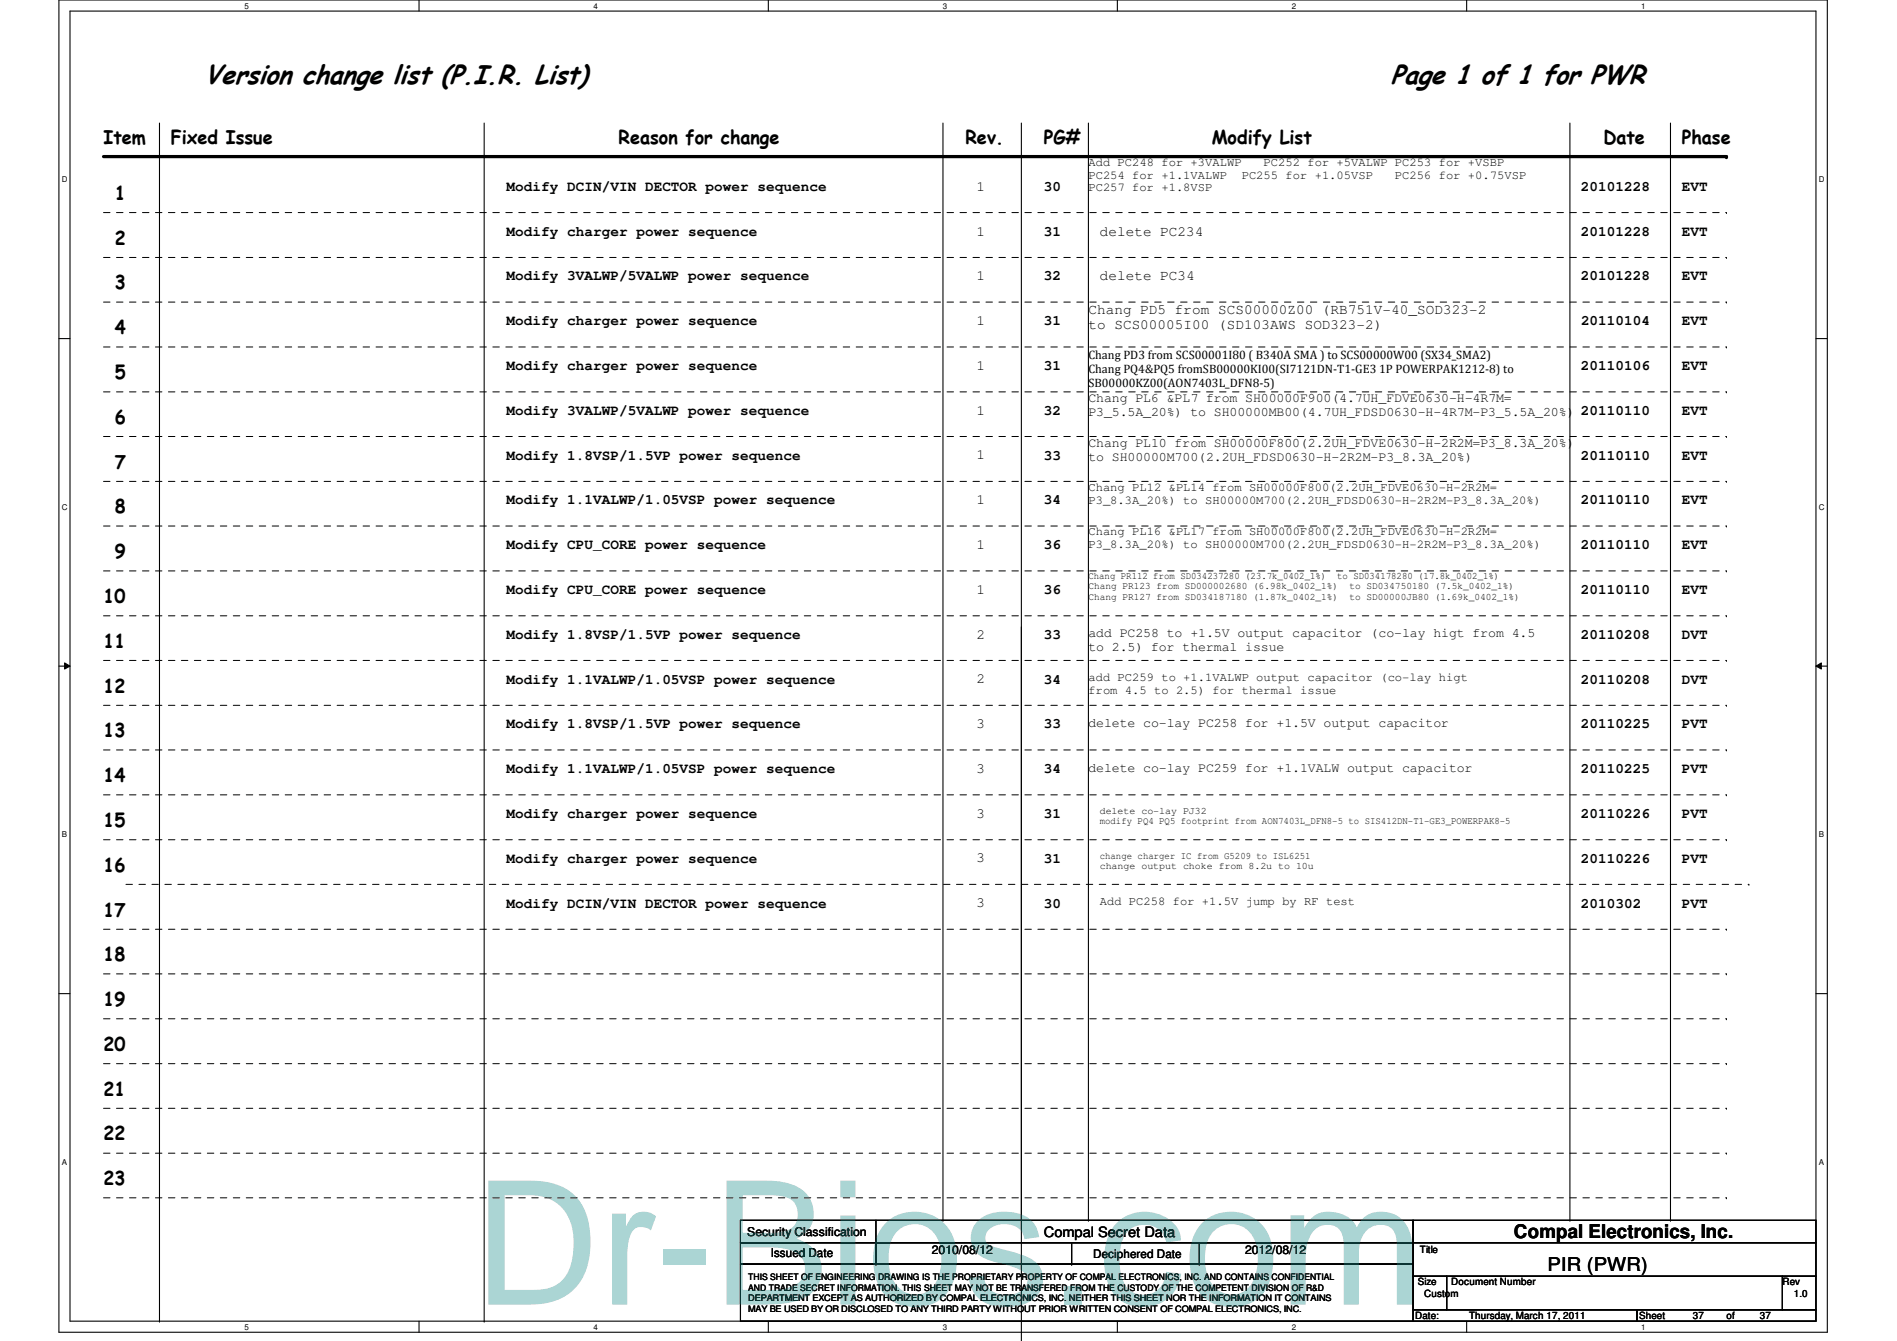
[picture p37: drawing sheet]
<svg xmlns="http://www.w3.org/2000/svg" width="297mm" height="210mm" viewBox="0 0 297 210" stroke-linecap="round" stroke-linejoin="round" font-family="sans-serif">
<defs><g id="words">
<text font-size="27" fill="#00807f" x="74.3" y="204.2">Dr-Bios.com</text>
<g font-size="4.2">
<text x="32" y="13.2">Version change list (P.I.R. List)</text>
<text x="217.8" y="13.2">Page 1 of 1 for PWR</text>
</g>
<g font-size="3">
<text x="16.2" y="22.5">Item</text>
<text x="26.8" y="22.5">Fixed Issue</text>
<text x="96.9" y="22.5">Reason for change</text>
<text x="151.2" y="22.5">Rev.</text>
<text x="163.4" y="22.5">PG#</text>
<text x="189.7" y="22.5">Modify List</text>
<text x="251.1" y="22.5">Date</text>
<text x="263.4" y="22.5">Phase</text>
<text x="18" y="31.3">1</text>
<text x="18" y="38.3">2</text>
<text x="18" y="45.3">3</text>
<text x="18" y="52.3">4</text>
<text x="18" y="59.3">5</text>
<text x="18" y="66.3">6</text>
<text x="18" y="73.4">7</text>
<text x="18" y="80.3">8</text>
<text x="18" y="87.4">9</text>
<text x="16.2" y="94.4">10</text>
<text x="16.2" y="101.4">11</text>
<text x="16.2" y="108.4">12</text>
<text x="16.2" y="115.4">13</text>
<text x="16.2" y="122.4">14</text>
<text x="16.2" y="129.4">15</text>
<text x="16.2" y="136.4">16</text>
<text x="16.2" y="143.5">17</text>
<text x="16.2" y="150.5">18</text>
<text x="16.2" y="157.5">19</text>
<text x="16.2" y="164.5">20</text>
<text x="16.2" y="171.5">21</text>
<text x="16.2" y="178.5">22</text>
<text x="16.2" y="185.5">23</text>
<text x="237.1" y="193.8">Compal Electronics, Inc.</text>
<text x="242.3" y="198.9">PIR (PWR)</text>
</g>
<g font-size="2.2">
<text x="79.3" y="29.9">Modify DCIN/VIN DECTOR power sequence</text>
<text x="152.9" y="29.8">1</text>
<text x="163.4" y="29.9">30</text>
<text x="247.6" y="29.9">20101228</text>
<text x="263.3" y="29.9">EVT</text>
<text x="79.3" y="36.9">Modify charger power sequence</text>
<text x="152.9" y="36.9">1</text>
<text x="163.4" y="36.9">31</text>
<text x="172.2" y="36.9">delete PC234</text>
<text x="247.6" y="36.9">20101228</text>
<text x="263.3" y="36.9">EVT</text>
<text x="79.3" y="43.9">Modify 3VALWP/5VALWP power sequence</text>
<text x="152.9" y="43.9">1</text>
<text x="163.4" y="43.9">32</text>
<text x="172.2" y="43.9">delete PC34</text>
<text x="247.6" y="43.9">20101228</text>
<text x="263.3" y="43.9">EVT</text>
<text x="79.3" y="50.9">Modify charger power sequence</text>
<text x="152.9" y="50.9">1</text>
<text x="163.4" y="50.9">31</text>
<text x="170.4" y="49.1">Chang PD5 from SCS00000Z00 (RB751V-40_SOD323-2</text>
<text x="170.4" y="51.6">to SCS00005I00 (SD103AWS SOD323-2)</text>
<text x="247.6" y="50.9">20110104</text>
<text x="263.3" y="50.9">EVT</text>
<text x="79.3" y="57.9">Modify charger power sequence</text>
<text x="152.9" y="57.9">1</text>
<text x="163.4" y="57.9">31</text>
<text x="247.6" y="57.9">20110106</text>
<text x="263.3" y="57.9">EVT</text>
<text x="79.3" y="64.9">Modify 3VALWP/5VALWP power sequence</text>
<text x="152.9" y="64.9">1</text>
<text x="163.4" y="64.9">32</text>
<text x="263.3" y="64.9">EVT</text>
<text x="79.3" y="72">Modify 1.8VSP/1.5VP power sequence</text>
<text x="152.9" y="71.9">1</text>
<text x="163.4" y="72">33</text>
<text x="247.6" y="72">20110110</text>
<text x="263.3" y="72">EVT</text>
<text x="79.3" y="79">Modify 1.1VALWP/1.05VSP power sequence</text>
<text x="152.9" y="78.9">1</text>
<text x="163.4" y="79">34</text>
<text x="247.6" y="79">20110110</text>
<text x="263.3" y="79">EVT</text>
<text x="79.3" y="86">Modify CPU_CORE power sequence</text>
<text x="152.9" y="85.9">1</text>
<text x="163.4" y="86">36</text>
<text x="247.6" y="86">20110110</text>
<text x="263.3" y="86">EVT</text>
<text x="79.3" y="93">Modify CPU_CORE power sequence</text>
<text x="152.9" y="92.9">1</text>
<text x="163.4" y="93">36</text>
<text x="247.6" y="93">20110110</text>
<text x="263.3" y="93">EVT</text>
<text x="79.3" y="100">Modify 1.8VSP/1.5VP power sequence</text>
<text x="152.9" y="99.9">2</text>
<text x="163.4" y="100">33</text>
<text x="247.6" y="100">20110208</text>
<text x="263.3" y="100">DVT</text>
<text x="79.3" y="107">Modify 1.1VALWP/1.05VSP power sequence</text>
<text x="152.9" y="107">2</text>
<text x="163.4" y="107">34</text>
<text x="247.6" y="107">20110208</text>
<text x="263.3" y="107">DVT</text>
<text x="152.9" y="114">3</text>
<text x="79.3" y="114">Modify 1.8VSP/1.5VP power sequence</text>
<text x="163.4" y="114">33</text>
<text x="247.6" y="114">20110225</text>
<text x="263.3" y="114">PVT</text>
<text x="79.3" y="121">Modify 1.1VALWP/1.05VSP power sequence</text>
<text x="152.9" y="121">3</text>
<text x="163.4" y="121">34</text>
<text x="247.6" y="121">20110225</text>
<text x="263.3" y="121">PVT</text>
<text x="79.3" y="128">Modify charger power sequence</text>
<text x="152.9" y="128">3</text>
<text x="163.4" y="128">31</text>
<text x="247.6" y="128">20110226</text>
<text x="263.3" y="128">PVT</text>
<text x="79.3" y="135">Modify charger power sequence</text>
<text x="152.9" y="135">3</text>
<text x="163.4" y="135">31</text>
<text x="247.6" y="135">20110226</text>
<text x="263.3" y="135">PVT</text>
<text x="79.3" y="142.1">Modify DCIN/VIN DECTOR power sequence</text>
<text x="152.9" y="142">3</text>
<text x="163.4" y="142.1">30</text>
<text x="247.6" y="142.1">2010302</text>
<text x="263.3" y="142.1">PVT</text>
<text x="163.4" y="193.6">Compal Secret Data</text>
</g>
<g font-size="2.1">
<text x="170.4" y="62.9">Chang PL6 &amp;PL7 from SH00000F900(4.7UH_FDVE0630-H-4R7M=</text>
<text x="170.4" y="65.1">P3_5.5A_20%) to SH00000MB00(4.7UH_FDSD0630-H-4R7M-P3_5.5A_20%) 20110110</text>
<text x="170.4" y="69.9">Chang PL10 from SH00000F800(2.2UH_FDVE0630-H-2R2M=P3_8.3A_20%)</text>
<text x="170.4" y="72.1">to SH00000M700(2.2UH_FDSD0630-H-2R2M-P3_8.3A_20%)</text>
<text x="170.4" y="99.7">add PC258 to +1.5V output capacitor (co-lay higt from 4.5</text>
<text x="170.4" y="101.9">to 2.5) for thermal issue</text>
<text x="170.4" y="113.7">delete co-lay PC258 for +1.5V output capacitor</text>
<text x="170.4" y="120.8">delete co-lay PC259 for +1.1VALW output capacitor</text>
</g>
<g font-size="1.9">
<text x="170.4" y="26">Add PC248 for +3VALWP</text>
<text x="170.4" y="28">PC254 for +1.1VALWP</text>
<text x="170.4" y="30">PC257 for +1.8VSP</text>
<text x="194.4" y="28">PC255 for +1.05VSP</text>
<text x="197.9" y="26">PC252 for +5VALWP PC253 for +VSBP</text>
<text x="218.4" y="28">PC256 for +0.75VSP</text>
<text x="170.4" y="56.1">Chang PD3 from SCS00001I80 ( B340A SMA ) to SCS00000W00 (SX34_SMA2)</text>
<text x="170.4" y="58.4">Chang PQ4&amp;PQ5 fromSB00000KI00(SI7121DN-T1-GE3 1P POWERPAK1212-8) to</text>
<text x="170.4" y="60.6">SB00000KZ00(AON7403L_DFN8-5)</text>
<text x="170.4" y="76.8">Chang PL12 &amp;PL14 from SH00000F800(2.2UH_FDVE0630-H-2R2M=</text>
<text x="170.4" y="78.8">P3_8.3A_20%) to SH00000M700(2.2UH_FDSD0630-H-2R2M-P3_8.3A_20%)</text>
<text x="170.4" y="83.8">Chang PL16 &amp;PL17 from SH00000F800(2.2UH_FDVE0630-H-2R2M=</text>
<text x="170.4" y="85.8">P3_8.3A_20%) to SH00000M700(2.2UH_FDSD0630-H-2R2M-P3_8.3A_20%)</text>
<text x="170.4" y="106.6">add PC259 to +1.1VALWP output capacitor (co-lay higt</text>
<text x="170.4" y="108.6">from 4.5 to 2.5) for thermal issue</text>
<text x="172.2" y="141.7">Add PC258 for +1.5V jump by RF test</text>
<text x="117" y="193.4">Security Classification</text>
<text x="120.7" y="196.7">Issued Date</text>
<text x="145.9" y="196.2">2010/08/12</text>
<text x="171.1" y="196.9">Deciphered Date</text>
<text x="195" y="196.2">2012/08/12</text>
</g>
<g font-size="1.6">
<text x="170.4" y="90.6">Chang PR112 from SD034237280 (23.7k_0402_1%)</text>
<text x="170.4" y="92.2">Chang PR123 from SD000002680 (6.98k_0402_1%)</text>
<text x="170.4" y="93.9">Chang PR127 from SD034187180 (1.87k_0402_1%)</text>
<text x="209.4" y="90.6">to SD034178280 (17.8k_0402_1%)</text>
<text x="211.3" y="92.2">to SD034750180 (7.5k_0402_1%)</text>
<text x="211.3" y="93.9">to SD00000JB80 (1.69k_0402_1%)</text>
<text x="172.2" y="129">modify PQ4 PQ5 footprint from AON7403L_DFN8-5 to SIS412DN-T1-GE3_POWERPAK8-5</text>
<text x="172.2" y="127.4">delete co-lay PJ32</text>
<text x="172.2" y="134.4">change charger IC from G5209 to ISL6251</text>
<text x="172.2" y="136.1">change output choke from 8.2u to 10u</text>
<text x="222.3" y="196.1">Title</text>
<text x="222" y="201.2">Size</text>
<text x="223" y="203">Custom</text>
<text x="227.2" y="201.2">Document Number</text>
<text x="279.1" y="201.2">Rev</text>
<text x="280.9" y="203">1.0</text>
<text x="221.6" y="206.5">Date:</text>
<text x="230" y="206.5">Thursday, March 17, 2011</text>
<text x="256.7" y="206.5">Sheet</text>
<text x="265.1" y="206.5">37</text>
<text x="270.3" y="206.5">of</text>
<text x="275.6" y="206.5">37</text>
</g>
<g font-size="1.4">
<text x="117.2" y="200.4">THIS SHEET OF ENGINEERING DRAWING IS THE PROPRIETARY PROPERTY OF COMPAL ELECTRONICS, INC. AND CONTAINS CONFIDENTIAL</text>
<text x="117.2" y="203.7">DEPARTMENT EXCEPT AS AUTHORIZED BY COMPAL ELECTRONICS, INC. NEITHER THIS SHEET NOR THE INFORMATION IT CONTAINS</text>
<text x="117.2" y="202.1">AND TRADE SECRET INFORMATION. THIS SHEET MAY NOT BE TRANSFERED FROM THE CUSTODY OF THE COMPETENT DIVISION OF R&amp;D</text>
<text x="117.2" y="205.4">MAY BE USED BY OR DISCLOSED TO ANY THIRD PARTY WITHOUT PRIOR WRITTEN CONSENT OF COMPAL ELECTRONICS, INC.</text>
</g>
<g font-size="1.3">
<text x="38.3" y="1.4">5</text>
<text x="92.9" y="1.4">4</text>
<text x="147.6" y="1.4">3</text>
<text x="202.3" y="1.4">2</text>
<text x="257" y="1.4">1</text>
<text x="9.7" y="28.5">D</text>
<text x="284.8" y="28.5">D</text>
<text x="9.7" y="79.8">C</text>
<text x="284.8" y="79.8">C</text>
<text x="9.7" y="131">B</text>
<text x="284.8" y="131">B</text>
<text x="9.7" y="182.3">A</text>
<text x="284.8" y="182.3">A</text>
<text x="38.3" y="208.2">5</text>
<text x="92.9" y="208.2">4</text>
<text x="147.6" y="208.2">3</text>
<text x="202.3" y="208.2">2</text>
<text x="257" y="208.2">1</text>
</g>
</g></defs>
<path d="M9.2 0h276.9v208.5h-276.9zM11 1.7h273.3v205.1h-273.3z" fill="none" stroke="#000" stroke-width=".17"/>
<g fill="#fff">
<path d="M38.3 .2h.6v1.4h-.6z"/>
<path d="M38.3 207h.6v1.4h-.6z"/>
</g>
<path d="M65.6 0v1.7M65.6 206.8v1.7" fill="none" stroke="#000" stroke-width=".17"/>
<g fill="#fff">
<path d="M92.9 .2h.7v1.4h-.7z"/>
<path d="M92.9 207h.7v1.4h-.7z"/>
</g>
<path d="M120.3 0v1.7M120.3 206.8v1.7" fill="none" stroke="#000" stroke-width=".17"/>
<g fill="#fff">
<path d="M147.6 .2h.7v1.4h-.7z"/>
<path d="M147.6 207h.7v1.4h-.7z"/>
</g>
<path d="M175 0v1.7M175 206.8v1.7" fill="none" stroke="#000" stroke-width=".17"/>
<g fill="#fff">
<path d="M202.3 .2h.6v1.4h-.6z"/>
<path d="M202.3 207h.6v1.4h-.6z"/>
</g>
<path d="M229.7 0v1.7M229.7 206.8v1.7" fill="none" stroke="#000" stroke-width=".17"/>
<g fill="#fff">
<path d="M257 .2h.6v1.4h-.6z"/>
<path d="M257 207h.6v1.4h-.6z"/>
<path d="M9.7 27.3h.9v1.4h-.9z"/>
<path d="M284.8 27.3h.9v1.4h-.9z"/>
<path d="M9.7 78.6h.9v1.4h-.9z"/>
<path d="M284.8 78.6h.9v1.4h-.9z"/>
</g>
<path d="M9.2 53h1.8M284.3 53h1.8" fill="none" stroke="#000" stroke-width=".17"/>
<g fill="#fff">
<path d="M9.7 129.9h.8v1.4h-.8z"/>
<path d="M284.8 129.9h.8v1.4h-.8z"/>
</g>
<path d="M9.2 104.3h1.8M284.3 104.3h1.8" fill="none" stroke="#000" stroke-width=".17"/>
<path d="M10.1 103.8l.9 .5-.9 .4zM284.3 104.3l.9-.5v.9z" fill="#000"/>
<path d="M10.1 103.8l.9 .5-.9 .4zM284.3 104.3l.9-.5v.9z" fill="none" stroke="#000" stroke-width=".16"/>
<g fill="#fff">
<path d="M9.7 181.1h.8v1.4h-.8z"/>
<path d="M284.8 181.1h.8v1.4h-.8z"/>
</g>
<g fill="none" stroke="#000" stroke-width=".17">
<path d="M25 19.3v187.5M75.8 19.3v187.5M147.7 19.3v171.7M159.9 19.3v190.6M170.4 19.3v171.7M245.8 19.3v171.7M261.6 19.3v171.7M9.2 155.5h1.8M284.3 155.5h1.8M115.9 197.9h105.4v8.9h-105.4zM115.9 191h105.4v3.5h-105.4zM115.9 194.5h105.4v3.4h-105.4z"/>
<path d="M137.2 191v6.9M137.2 197.9h.1M137.2 194.5h.1M147.7 191h.1M159.9 191h.1M167.8 194.5v3.4M167.8 197.9h.1M170.4 191h.1M187.8 194.5v3.4M187.8 197.9h.1M221.3 191h63v3.5h-63zM221.3 194.5h63v5.3h-63z"/>
<path d="M221.3 199.8h5.2v5.2h-5.2zM226.5 199.8h52.6v5.2h-52.6zM245.8 191h.1M261.6 191h.1M279.1 199.8h5.2v5.2h-5.2zM25 206.8h.1M75.8 206.8h.1M221.3 205h35v1.8h-35zM256.3 205h28v1.8h-28z"/>
</g>
<path d="M16.2 24.5h254.1" fill="none" stroke="#000" stroke-width=".51"/>
<circle cx="270.3" cy="24.5" r=".25" fill="#000"/>
<g fill="none" stroke="#000" stroke-width=".16" stroke-dasharray="1 1 1 1 1 1 1 1">
<path d="M16.2 33.3h254.1M270.3 33.3h.1M16.2 40.3h254.1M16.2 47.3h254.1M16.2 54.3h254.1M270.3 40.3h.1M270.3 47.3h.1M270.3 54.3h.1M16.2 61.3h254.1M16.2 68.3h254.1M16.2 75.4h254.1M270.3 61.3h.1"/>
<path d="M270.3 68.3h.1M270.3 75.4h.1M16.2 82.3h254.1M16.2 89.4h254.1M16.2 96.4h254.1M270.3 82.3h.1M270.3 89.4h.1M270.3 96.4h.1M16.2 103.4h254.1M16.2 110.4h254.1M16.2 117.4h254.1M270.3 103.4h.1"/>
<path d="M270.3 110.4h.1M270.3 117.4h.1M16.2 124.4h254.1M16.2 131.4h254.1M19.7 138.4h254.1M270.3 124.4h.1M270.3 131.4h.1M273.8 138.4h.1M16.2 145.5h254.1M16.2 152.4h254.1M16.2 159.5h254.1M270.3 145.5h.1"/>
<path d="M270.3 152.4h.1M270.3 159.5h.1M16.2 166.5h254.1M16.2 173.5h254.1M270.3 166.5h.1M270.3 173.5h.1M16.2 180.5h254.1M16.2 187.5h254.1M270.3 180.5h.1M270.3 187.5h.1"/>
</g>
<use href="#words"/>
</svg>
